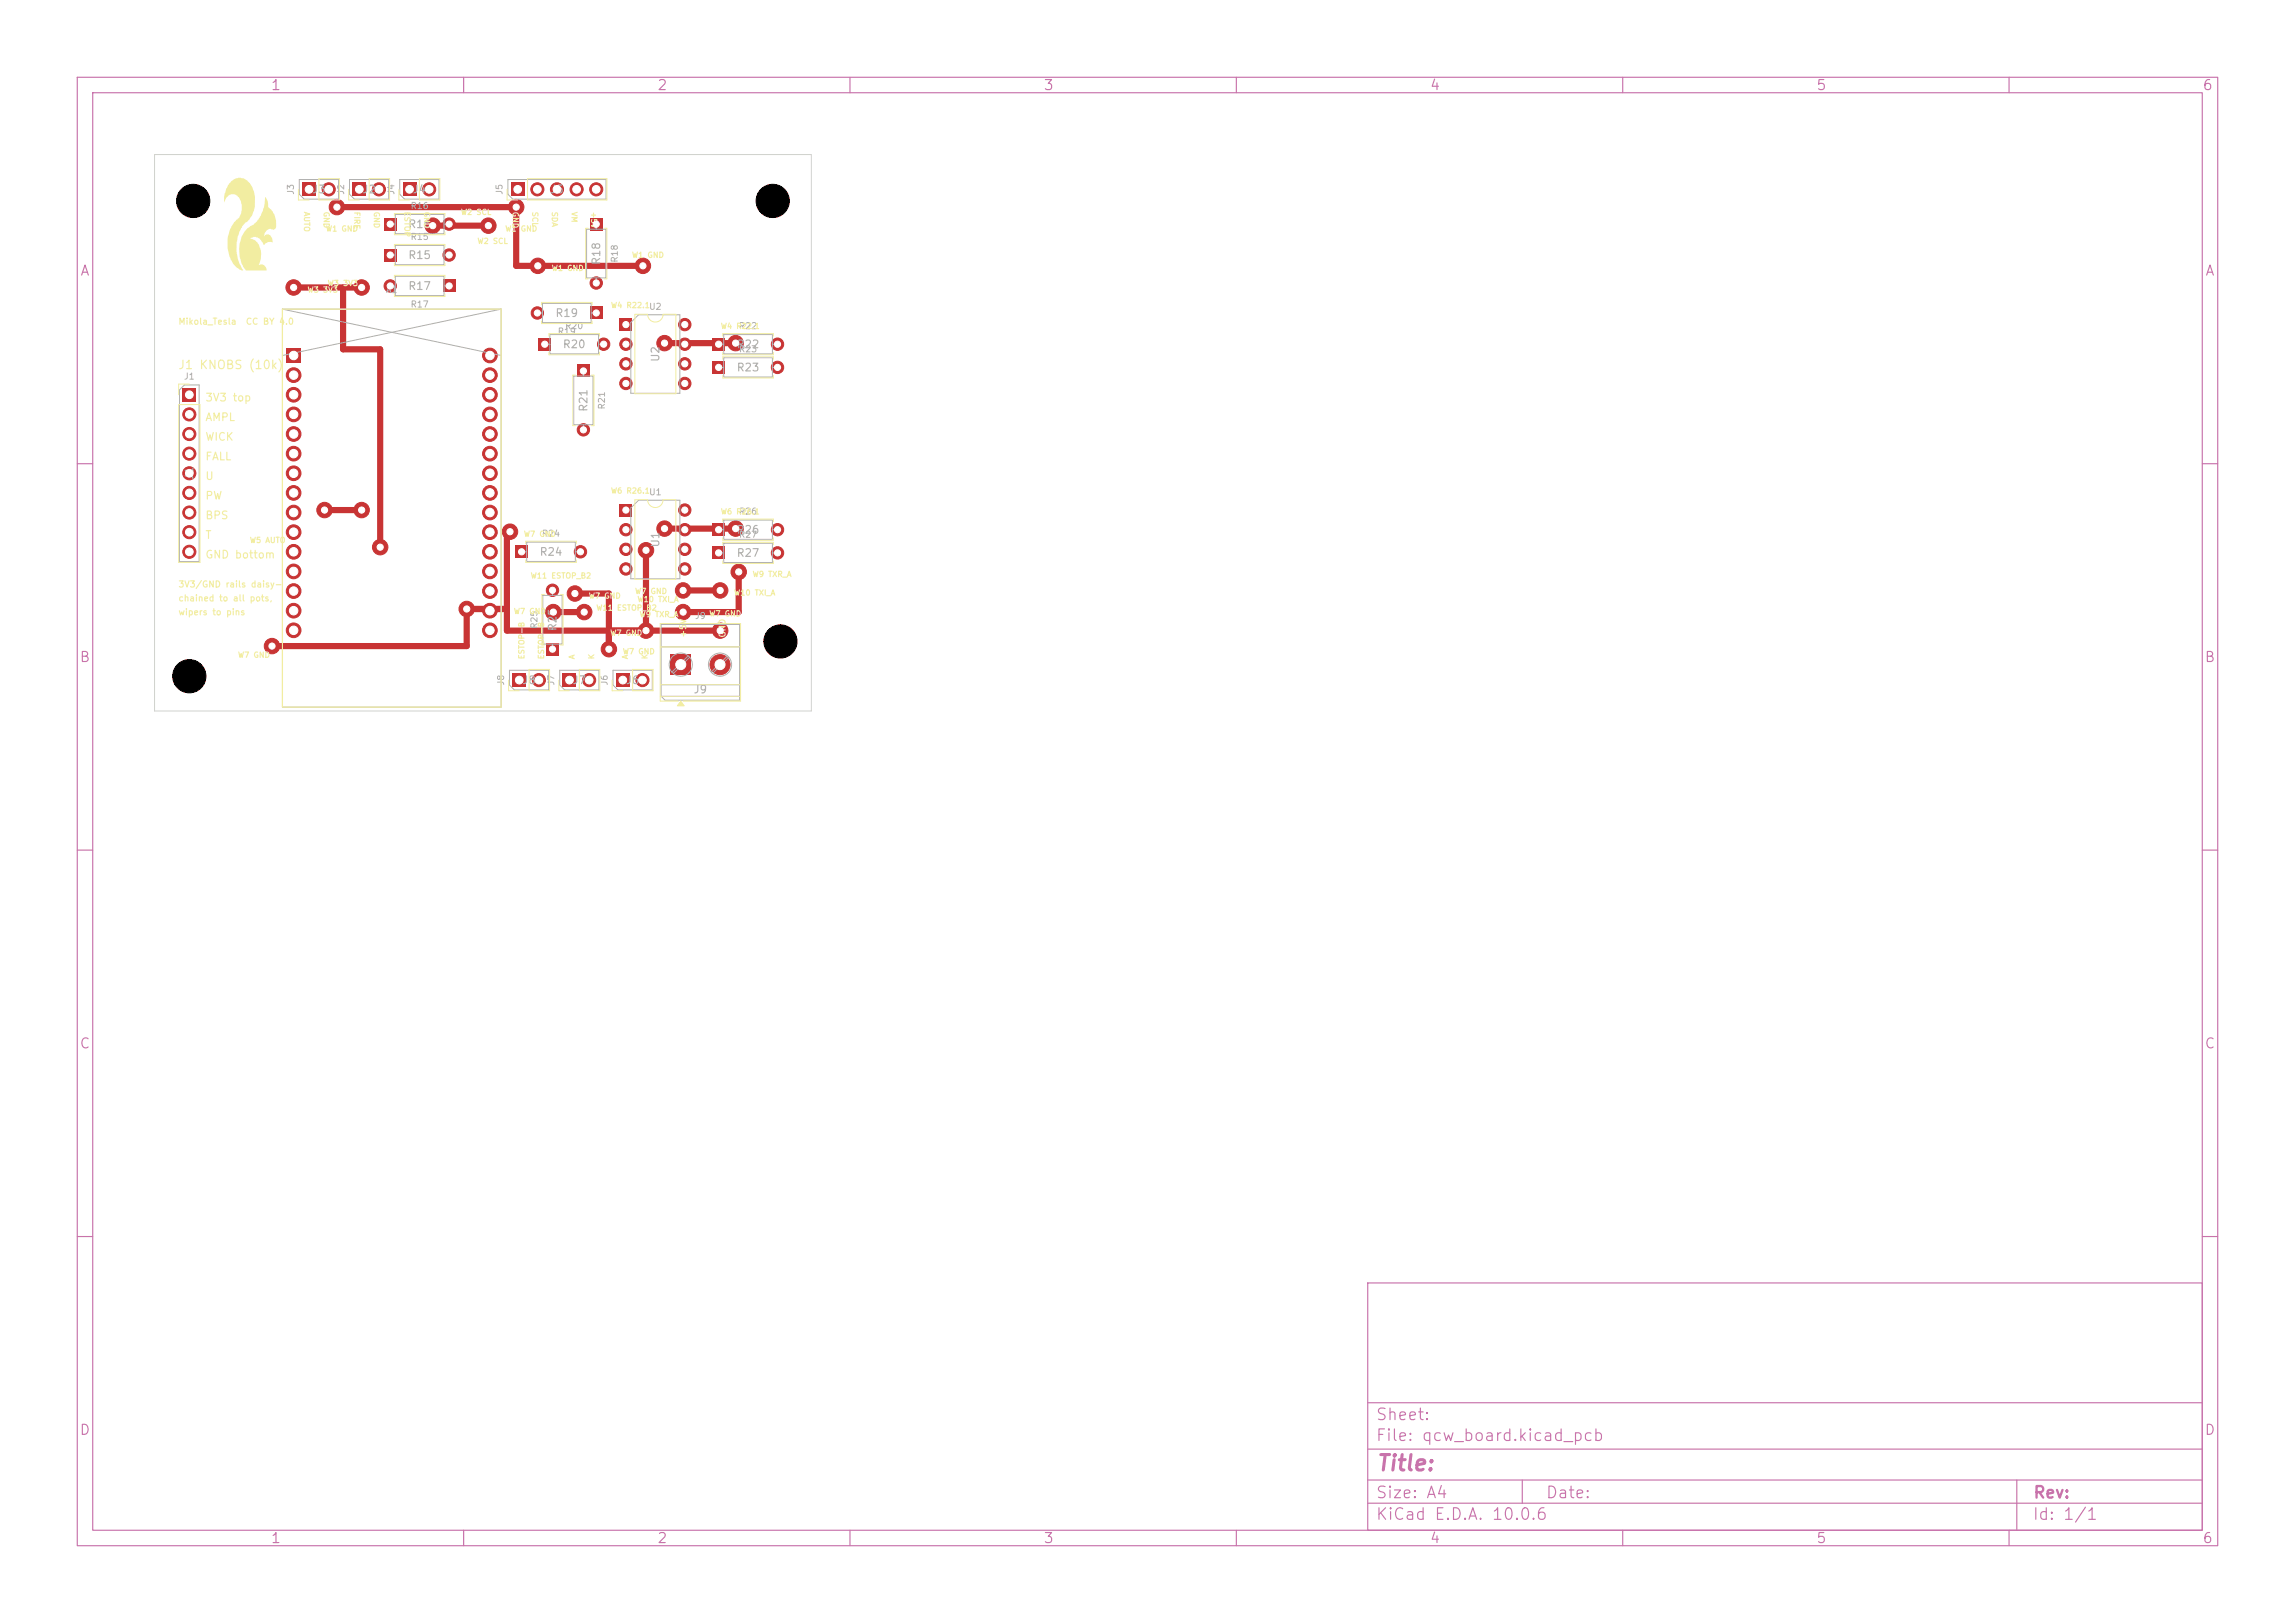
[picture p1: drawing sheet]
<svg xmlns="http://www.w3.org/2000/svg" width="297mm" height="210mm" viewBox="0 0 297 210" stroke-linecap="round" stroke-linejoin="round" font-family="sans-serif">
<defs><g id="words">
<text font-size="2" fill="#c872ab" x="178" y="190.8">Title:</text>
<g font-size="1.5" fill="#c872ab">
<text x="178" y="184.1">Sheet:</text>
<text x="178" y="186.8">File: qcw_board.kicad_pcb</text>
<text x="178" y="197">KiCad E.D.A. 10.0.6</text>
<text x="178" y="194.2">Size: A4</text>
<text x="200" y="194.2">Date:</text>
<text x="263" y="197">Id: 1/1</text>
<text x="263" y="194.2">Rev:</text>
</g>
<g font-size="1.3" fill="#c872ab">
<text x="35" y="12">1</text>
<text x="85" y="12">2</text>
<text x="135" y="12">3</text>
<text x="185" y="12">4</text>
<text x="235" y="12">5</text>
<text x="285" y="12">6</text>
<text x="10.3" y="36">A</text>
<text x="285.3" y="36">A</text>
<text x="10.2" y="86">B</text>
<text x="285.2" y="86">B</text>
<text x="10.2" y="136">C</text>
<text x="285.2" y="136">C</text>
<text x="10.2" y="186">D</text>
<text x="285.2" y="186">D</text>
<text x="35" y="200">1</text>
<text x="85" y="200">2</text>
<text x="135" y="200">3</text>
<text x="185" y="200">4</text>
<text x="235" y="200">5</text>
<text x="285" y="200">6</text>
</g>
<text font-size="1.1" fill="#f2eda1" x="23" y="48">J1 KNOBS (10k)</text>
<g font-size="1" fill="#afafaf">
<text x="40.3" y="25.3">J3</text>
<text x="46.8" y="25.3">J2</text>
<text x="52.8" y="29.8">R16</text>
<text x="53.3" y="25.3">J4</text>
<text x="71.1" y="25.3">J5</text>
<text x="52.8" y="33.8">R15</text>
<text x="77.9" y="34.4" transform="rotate(-90 77.9 34.4)">R18</text>
<text x="52.8" y="37.8">R17</text>
<text x="71.8" y="41.3">R19</text>
<text x="72.8" y="45.3">R20</text>
<text x="85.6" y="46.9" transform="rotate(-90 85.6 46.9)">U2</text>
<text x="95.3" y="45.3">R22</text>
<text x="76.3" y="53.4" transform="rotate(-90 76.3 53.4)">R21</text>
<text x="95.3" y="48.3">R23</text>
<text x="25.3" y="62.2" transform="rotate(-90 25.3 62.2)">J1</text>
<text x="85.6" y="70.9" transform="rotate(-90 85.6 70.9)">U1</text>
<text x="95.3" y="69.3">R26</text>
<text x="69.8" y="72.2">R24</text>
<text x="95.3" y="72.3">R27</text>
<text x="72.3" y="81.7" transform="rotate(-90 72.3 81.7)">R25</text>
<text x="67.5" y="88.8">J8</text>
<text x="74" y="88.8">J7</text>
<text x="80.9" y="88.8">J6</text>
<text x="89.7" y="90">J9</text>
</g>
<g font-size="1" fill="#f2eda1">
<text x="26.5" y="52.2">3V3 top</text>
<text x="26.5" y="54.7">AMPL</text>
<text x="26.5" y="57.3">WICK</text>
<text x="26.5" y="59.8">FALL</text>
<text x="26.5" y="62.3">U</text>
<text x="26.5" y="64.9">PW</text>
<text x="26.5" y="67.4">BPS</text>
<text x="26.5" y="70">T</text>
<text x="26.5" y="72.5">GND bottom</text>
</g>
<g font-size=".8" fill="#afafaf">
<text x="38.2" y="25.3" transform="rotate(-90 38.2 25.3)">J3</text>
<text x="44.7" y="25.3" transform="rotate(-90 44.7 25.3)">J2</text>
<text x="51.2" y="25.3" transform="rotate(-90 51.2 25.3)">J4</text>
<text x="53.1" y="27.2">R16</text>
<text x="65.2" y="25.3" transform="rotate(-90 65.2 25.3)">J5</text>
<text x="53.1" y="31.2">R15</text>
<text x="80.1" y="34.1" transform="rotate(-90 80.1 34.1)">R18</text>
<text x="49.9" y="38.1">A1</text>
<text x="53.1" y="40">R17</text>
<text x="83.9" y="40.3">U2</text>
<text x="72.1" y="43.5">R19</text>
<text x="73.1" y="42.8">R20</text>
<text x="95.6" y="45.8">R23</text>
<text x="95.6" y="42.8">R22</text>
<text x="23.7" y="49.3">J1</text>
<text x="78.5" y="53.1" transform="rotate(-90 78.5 53.1)">R21</text>
<text x="83.9" y="64.3">U1</text>
<text x="70.1" y="69.6">R24</text>
<text x="95.6" y="66.8">R26</text>
<text x="95.6" y="69.8">R27</text>
<text x="69.7" y="81.4" transform="rotate(-90 69.7 81.4)">R25</text>
<text x="89.9" y="80.3">J9</text>
<text x="65.4" y="88.8" transform="rotate(-90 65.4 88.8)">J8</text>
<text x="71.9" y="88.8" transform="rotate(-90 71.9 88.8)">J7</text>
<text x="78.8" y="88.8" transform="rotate(-90 78.8 88.8)">J6</text>
</g>
<g font-size=".8" fill="#f2eda1">
<text x="23" y="42.2">Mikola_Tesla</text>
<text x="31.7" y="42.2">CC BY 4.0</text>
<text x="23" y="76.2">3V3/GND rails daisy-</text>
<text x="23" y="78">chained to all pots,</text>
<text x="23" y="79.8">wipers to pins</text>
<text x="89" y="82.6" transform="rotate(-90 89 82.6)">+5V</text>
<text x="94.1" y="82.6" transform="rotate(-90 94.1 82.6)">GND</text>
</g>
<g font-size=".7" fill="#f2eda1">
<text x="39.2" y="27.3" transform="rotate(90 39.2 27.3)">AUTO</text>
<text x="41.7" y="27.3" transform="rotate(90 41.7 27.3)">GND</text>
<text x="45.7" y="27.3" transform="rotate(90 45.7 27.3)">FIRE</text>
<text x="48.2" y="27.3" transform="rotate(90 48.2 27.3)">GND</text>
<text x="52.2" y="27.3" transform="rotate(90 52.2 27.3)">ESTOP</text>
<text x="54.7" y="27.3" transform="rotate(90 54.7 27.3)">GND</text>
<text x="59.6" y="28">W2 SCL</text>
<text x="66.2" y="27.3" transform="rotate(90 66.2 27.3)">GND</text>
<text x="68.7" y="27.3" transform="rotate(90 68.7 27.3)">SCL</text>
<text x="71.3" y="27.3" transform="rotate(90 71.3 27.3)">SDA</text>
<text x="73.8" y="27.3" transform="rotate(90 73.8 27.3)">VM</text>
<text x="76.3" y="27.3" transform="rotate(90 76.3 27.3)">+5V</text>
<text x="42.1" y="30.1">W1 GND</text>
<text x="61.7" y="31.7">W2 SCL</text>
<text x="65.3" y="30.1">W1</text>
<text x="67.3" y="30.1">GND</text>
<text x="71.3" y="35.2">W1 GND</text>
<text x="81.7" y="33.5">W1 GND</text>
<text x="39.7" y="38">W3 3V3</text>
<text x="42.3" y="37.2">W3 3V3</text>
<text x="79" y="40">W4 R22.1</text>
<text x="93.2" y="42.7">W4 R22.1</text>
<text x="79" y="64">W6 R26.1</text>
<text x="32.3" y="70.4">W5 AUTO</text>
<text x="67.7" y="69.6">W7 GND</text>
<text x="93.2" y="66.7">W6 R26.1</text>
<text x="68.6" y="75">W11 ESTOP_B2</text>
<text x="76.1" y="77.6">W7 GND</text>
<text x="82.1" y="77">W7</text>
<text x="84.1" y="77">GND</text>
<text x="94.9" y="77.2">W10 TXI_A</text>
<text x="97.3" y="74.8">W9 TXR_A</text>
<text x="66.4" y="79.6">W7 GND</text>
<text x="77.1" y="79.2">W11 ESTOP_B2</text>
<text x="78.9" y="82.4">W7 GND</text>
<text x="82.4" y="78.1">W10 TXI_A</text>
<text x="82.7" y="80">W9 TXR_A</text>
<text x="91.7" y="79.9">W7 GND</text>
<text x="30.7" y="85.3">W7 GND</text>
<text x="68" y="85.4" transform="rotate(-90 68 85.4)">ESTOP-B</text>
<text x="70.6" y="85.4" transform="rotate(-90 70.6 85.4)">ESTOP-B</text>
<text x="74.5" y="85.4" transform="rotate(-90 74.5 85.4)">A</text>
<text x="77.1" y="85.4" transform="rotate(-90 77.1 85.4)">K</text>
<text x="80.5" y="84.8">W7 GND</text>
<text x="81.4" y="85.4" transform="rotate(-90 81.4 85.4)">A</text>
<text x="84" y="85.4" transform="rotate(-90 84 85.4)">K</text>
</g>
</g></defs>
<g fill="none" stroke="#c872ab" stroke-width=".15">
<path d="M10 10h277v190h-277zM12 12h273v186h-273zM60 10v2M110 10v2M160 10v2M210 10v2M260 10v2M10 60h2M285 60h2M10 110h2M285 110h2M10 160h2"/>
<path d="M177 166h108v32h-108zM285 160h2M60 198v2M110 198v2M160 198v2M177 194.5h108M177 191.5h108M177 187.5h108M177 181.5h108M197 191.5v3M210 198v2M260 198v2"/>
<path d="M261 191.5v6.5"/>
</g>
<path d="M86.8 84.7h2.6v2.6h-2.6z" fill="#c83434"/>
<circle cx="93.2" cy="86" r="1.3" fill="#c83434" stroke="#c83434" stroke-width=".13"/>
<path d="M52.1 23.7h1.7v1.7h-1.7z" fill="#c83434"/>
<circle cx="55.5" cy="24.5" r=".85" fill="#c83434" stroke="#c83434" stroke-width=".13"/>
<path d="M23.6 50.2h1.8v1.7h-1.8z" fill="#c83434"/>
<g fill="#c83434" stroke="#c83434" stroke-width=".13">
<circle cx="24.5" cy="53.6" r=".85"/>
<circle cx="24.5" cy="56.2" r=".85"/>
<circle cx="24.5" cy="58.7" r=".85"/>
<circle cx="24.5" cy="61.2" r=".85"/>
<circle cx="24.5" cy="63.8" r=".85"/>
<circle cx="24.5" cy="66.3" r=".85"/>
<circle cx="24.5" cy="68.9" r=".85"/>
<circle cx="24.5" cy="71.4" r=".85"/>
</g>
<path d="M39.1 23.7h1.7v1.7h-1.7z" fill="#c83434"/>
<circle cx="42.5" cy="24.5" r=".85" fill="#c83434" stroke="#c83434" stroke-width=".13"/>
<path d="M74.7 47.2h1.6v1.6h-1.6z" fill="#c83434"/>
<circle cx="75.5" cy="55.6" r=".8" fill="#c83434" stroke="#c83434" stroke-width=".13"/>
<path d="M69.7 43.7h1.6v1.6h-1.6z" fill="#c83434"/>
<circle cx="78.1" cy="44.5" r=".8" fill="#c83434" stroke="#c83434" stroke-width=".13"/>
<path d="M49.7 32.2h1.6v1.6h-1.6z" fill="#c83434"/>
<circle cx="58.1" cy="33" r=".8" fill="#c83434" stroke="#c83434" stroke-width=".13"/>
<path d="M79.8 87.2h1.7v1.7h-1.7z" fill="#c83434"/>
<circle cx="83.1" cy="88" r=".85" fill="#c83434" stroke="#c83434" stroke-width=".13"/>
<path d="M37 45.1h1.9v1.9h-1.9z" fill="#c83434"/>
<g fill="#c83434" stroke="#c83434" stroke-width=".13">
<circle cx="38" cy="48.5" r=".95"/>
<circle cx="38" cy="51.1" r=".95"/>
<circle cx="38" cy="53.6" r=".95"/>
<circle cx="38" cy="56.2" r=".95"/>
<circle cx="38" cy="58.7" r=".95"/>
<circle cx="38" cy="61.2" r=".95"/>
<circle cx="38" cy="63.8" r=".95"/>
<circle cx="38" cy="66.3" r=".95"/>
<circle cx="38" cy="68.9" r=".95"/>
<circle cx="38" cy="71.4" r=".95"/>
<circle cx="38" cy="73.9" r=".95"/>
<circle cx="38" cy="76.5" r=".95"/>
<circle cx="38" cy="79" r=".95"/>
<circle cx="38" cy="81.6" r=".95"/>
<circle cx="63.4" cy="46" r=".95"/>
<circle cx="63.4" cy="48.5" r=".95"/>
<circle cx="63.4" cy="51.1" r=".95"/>
<circle cx="63.4" cy="53.6" r=".95"/>
<circle cx="63.4" cy="56.2" r=".95"/>
<circle cx="63.4" cy="58.7" r=".95"/>
<circle cx="63.4" cy="61.2" r=".95"/>
<circle cx="63.4" cy="63.8" r=".95"/>
<circle cx="63.4" cy="66.3" r=".95"/>
<circle cx="63.4" cy="68.9" r=".95"/>
<circle cx="63.4" cy="71.4" r=".95"/>
<circle cx="63.4" cy="73.9" r=".95"/>
<circle cx="63.4" cy="76.5" r=".95"/>
<circle cx="63.4" cy="79" r=".95"/>
<circle cx="63.4" cy="81.6" r=".95"/>
</g>
<path d="M80.2 65.2h1.6v1.6h-1.6z" fill="#c83434"/>
<g fill="#c83434" stroke="#c83434" stroke-width=".13">
<circle cx="81" cy="68.5" r=".8"/>
<circle cx="81" cy="71.1" r=".8"/>
<circle cx="81" cy="73.6" r=".8"/>
<circle cx="88.6" cy="73.6" r=".8"/>
<circle cx="88.6" cy="71.1" r=".8"/>
<circle cx="88.6" cy="68.5" r=".8"/>
<circle cx="88.6" cy="66" r=".8"/>
</g>
<path d="M66.1 23.7h1.7v1.7h-1.7z" fill="#c83434"/>
<g fill="#c83434" stroke="#c83434" stroke-width=".13">
<circle cx="69.5" cy="24.5" r=".85"/>
<circle cx="72.1" cy="24.5" r=".85"/>
<circle cx="74.6" cy="24.5" r=".85"/>
<circle cx="77.2" cy="24.5" r=".85"/>
</g>
<path d="M92.2 67.7h1.6v1.6h-1.6z" fill="#c83434"/>
<circle cx="100.6" cy="68.5" r=".8" fill="#c83434" stroke="#c83434" stroke-width=".13"/>
<path d="M80.2 41.2h1.6v1.6h-1.6z" fill="#c83434"/>
<g fill="#c83434" stroke="#c83434" stroke-width=".13">
<circle cx="81" cy="44.5" r=".8"/>
<circle cx="81" cy="47.1" r=".8"/>
<circle cx="81" cy="49.6" r=".8"/>
<circle cx="88.6" cy="49.6" r=".8"/>
<circle cx="88.6" cy="47.1" r=".8"/>
<circle cx="88.6" cy="44.5" r=".8"/>
<circle cx="88.6" cy="42" r=".8"/>
</g>
<path d="M92.2 70.7h1.6v1.6h-1.6z" fill="#c83434"/>
<circle cx="100.6" cy="71.5" r=".8" fill="#c83434" stroke="#c83434" stroke-width=".13"/>
<path d="M92.2 46.7h1.6v1.6h-1.6z" fill="#c83434"/>
<circle cx="100.6" cy="47.5" r=".8" fill="#c83434" stroke="#c83434" stroke-width=".13"/>
<path d="M70.7 83.2h1.6v1.6h-1.6z" fill="#c83434"/>
<circle cx="71.5" cy="76.4" r=".8" fill="#c83434" stroke="#c83434" stroke-width=".13"/>
<path d="M66.7 70.6h1.6v1.6h-1.6z" fill="#c83434"/>
<circle cx="75.1" cy="71.4" r=".8" fill="#c83434" stroke="#c83434" stroke-width=".13"/>
<path d="M66.3 87.2h1.7v1.7h-1.7z" fill="#c83434"/>
<circle cx="69.7" cy="88" r=".85" fill="#c83434" stroke="#c83434" stroke-width=".13"/>
<path d="M92.2 43.7h1.6v1.6h-1.6z" fill="#c83434"/>
<circle cx="100.6" cy="44.5" r=".8" fill="#c83434" stroke="#c83434" stroke-width=".13"/>
<path d="M76.4 28.2h1.6v1.6h-1.6z" fill="#c83434"/>
<circle cx="77.2" cy="36.6" r=".8" fill="#c83434" stroke="#c83434" stroke-width=".13"/>
<path d="M76.4 39.7h1.6v1.6h-1.6z" fill="#c83434"/>
<circle cx="69.5" cy="40.5" r=".8" fill="#c83434" stroke="#c83434" stroke-width=".13"/>
<path d="M57.3 36.2h1.6v1.6h-1.6z" fill="#c83434"/>
<circle cx="50.5" cy="37" r=".8" fill="#c83434" stroke="#c83434" stroke-width=".13"/>
<path d="M72.8 87.2h1.8v1.7h-1.8z" fill="#c83434"/>
<circle cx="76.2" cy="88" r=".85" fill="#c83434" stroke="#c83434" stroke-width=".13"/>
<path d="M45.7 23.7h1.6v1.7h-1.6z" fill="#c83434"/>
<circle cx="49" cy="24.5" r=".85" fill="#c83434" stroke="#c83434" stroke-width=".13"/>
<path d="M49.7 28.2h1.6v1.6h-1.6z" fill="#c83434"/>
<g fill="#c83434" stroke="#c83434" stroke-width=".13">
<circle cx="58.1" cy="29" r=".8"/>
<circle cx="78.8" cy="84" r="1"/>
<circle cx="35.2" cy="83.6" r="1"/>
<circle cx="66" cy="68.8" r="1"/>
<circle cx="74.4" cy="76.8" r="1"/>
<circle cx="93.2" cy="81.6" r="1"/>
<circle cx="43.6" cy="26.8" r="1"/>
<circle cx="66.8" cy="26.8" r="1"/>
<circle cx="60.4" cy="78.8" r="1"/>
<circle cx="83.2" cy="34.4" r="1"/>
<circle cx="83.6" cy="71.2" r="1"/>
<circle cx="83.6" cy="81.6" r="1"/>
<circle cx="69.6" cy="34.4" r="1"/>
<circle cx="46.8" cy="37.2" r="1"/>
<circle cx="49.2" cy="70.8" r="1"/>
<circle cx="38" cy="37.2" r="1"/>
<circle cx="42" cy="66" r="1"/>
<circle cx="46.8" cy="66" r="1"/>
<circle cx="95.6" cy="74" r="1"/>
<circle cx="88.4" cy="79.2" r="1"/>
<circle cx="63.2" cy="29.2" r="1"/>
<circle cx="56" cy="29.2" r="1"/>
<circle cx="71.6" cy="79.2" r="1"/>
<circle cx="75.6" cy="79.2" r="1"/>
<circle cx="95.2" cy="68.4" r="1"/>
<circle cx="86" cy="68.4" r="1"/>
<circle cx="93.2" cy="76.4" r="1"/>
<circle cx="88.4" cy="76.4" r="1"/>
<circle cx="86" cy="44.4" r="1"/>
<circle cx="95.2" cy="44.4" r="1"/>
</g>
<g fill="none" stroke="#c83434" stroke-width=".8">
<path d="M38 37.2h8.8M43.6 26.8h23.2v7.6h16.4M44.4 37.2v8h4.8v25.6M56 29.2h7.2M86 44.4h9.2M42 66h4.8M65.6 78.8h-5.2v4.8h-25.2M66 68.8h-.4v12.8h27.6M71.6 79.2h4M74.4 76.8h4.4v7.2M83.6 71.2v10.4M86 68.4h9.2"/>
<path d="M88.4 76.4h4.8M95.6 74v5.2h-7.2"/>
</g>
<g fill="none" stroke="#afafaf" stroke-width=".13">
<path d="M38.7 23.2h5.1v2.6h-4.4l-.7-.7zM45.2 23.2h5.1v2.6h-4.4l-.7-.7zM50.5 33h.7M50.5 37h.7M50.5 29h.7M51.2 31.8h6.3v2.5h-6.3zM51.2 35.7h6.3v2.6h-6.3zM51.2 27.8h6.3v2.4h-6.3zM51.7 23.2h5.1v2.6h-4.4l-.7-.7zM57.5 33h.6M57.5 37h.6M57.5 29h.6"/>
<path d="M65.7 23.2h12.7v2.6h-12l-.7-.7zM70.2 39.3h6.3v2.4h-6.3zM75.9 29.7h2.5v6.3h-2.5zM77.2 29v.7M77.2 36v.6M23.2 50.4l.7-.6h1.9v22.9h-2.6zM36.5 40h28.3M36.5 40l28.3 6M36.5 40v51.5h28.3v-51.5M64.8 40l-28.3 6M69.5 40.5h.7M70.5 44.5h.7"/>
<path d="M71.2 43.3h6.3v2.5h-6.3zM74.3 48.7h2.4v6.3h-2.4zM75.5 48v.7M75.5 55v.6M76.5 40.5h.7M77.5 44.5h.6M82.6 40.7h5.4v10.2h-6.4v-9.2zM93 44.5h.7M93 47.5h.7M93.7 46.3h6.3v2.5h-6.3zM93.7 43.3h6.3v2.5h-6.3zM100 44.5h.6"/>
<path d="M100 47.5h.6M67.5 71.4h.7M68.2 70.1h6.3v2.6h-6.3zM70.3 77h2.4v6.3h-2.4zM71.5 76.4v.6M74.5 71.4h.6M81.6 65.7l1-1h5.4v10.2h-6.4zM93 68.5h.7M93 71.5h.7M93.7 67.3h6.3v2.5h-6.3zM93.7 70.3h6.3v2.5h-6.3zM100 68.5h.6"/>
<path d="M100 71.5h.6M65.9 86.7h5.1v2.6h-4.4l-.7-.7zM71.5 83.3v.7M72.4 86.7h5.1v2.6h-4.4l-.7-.7zM79.3 86.7h5.1v2.6h-4.4l-.7-.7zM85.6 80.8h10.1v9.8h-9.6l-.5-.5zM85.6 83.7h10.1M85.6 88.6h10.1M85.6 90.1h10.1M89.1 84.9l-2.1 2.1M89.2 85l-2.1 2.1M94.1 84.9l-2.1 2.1"/>
<path d="M94.3 85l-2.1 2.1"/>
<circle cx="88.1" cy="86" r="1.5"/>
<circle cx="93.2" cy="86" r="1.5"/>
</g>
<g fill="#f2eda1">
<path d="M29.7 23.7a1.79 1.79 0 0 1 1.8-.6 2.95 2.95 0 0 1 1.3 1.6 4 4 0 0 1-.5 3.7h-.1a4.6 4.6 0 0 0-1.4 2.2l-.2 .7v1.3l.1 .3a4.5 4.5 0 0 0 .8 2v.1h-.3a2.6 2.6 0 0 1-1.4-1.7 4.3 4.3 0 0 1-.2-2.8l.3-1.2 .4-.6 .4-.3a2.2 2.2 0 0 0 .1-2.9l-.2-.3-.2-.1-.7 .1-.5 .5-.2 .5a3.6 3.6 0 0 1 .7-2.5z"/>
<path d="M34.3 25.5a1.47 1.47 0 0 1 .4 1.3l.2 .2a2.69 2.69 0 0 1 .8 2.6l-.3 .1h-.1a.78 .78 0 0 0-.8 .1 .78 .78 0 0 0-.3 .8l.2-.3 .4 .1a.89 .89 0 0 1 .5 1 1.11 1.11 0 0 0-1.2 .3 1.78 1.78 0 0 0-1-1h-.3l-.4 .1v.1a1.57 1.57 0 0 1 1.1 .7 2.94 2.94 0 0 1 0 2.7l.3-.1 .3 .1 .3 .3 .1 .4h-2.7l-.5-.9-.2-.7a4 4 0 0 1-.1-1.8l.1-.3a3.5 3.5 0 0 1 .8-1.6l.1-.1a4.2 4.2 0 0 0 2.1-2.7z"/>
</g>
<path d="M85.4 83.7h10.4M85.4 88.6h10.4M85.4 90.1h10.4M87.8 90.7h-2.4v-10h10.4v10h-7.4M88.1 90.7l.4 .6h-.8z" fill="none" stroke="#f2eda1" stroke-width=".13"/>
<path d="M88.1 90.7l.4 .6h-.8z" fill="#f2eda1"/>
<g fill="none" stroke="#f2eda1" stroke-width=".13">
<path d="M38.6 24.5v1.4h1.4M41.3 23.1h2.6v2.8h-2.6zM45.1 24.5v1.4h1.4M47.8 23.1h2.6v2.8h-2.6zM51 32v-.4h6.6v.4M51 28v-.4h6.6v.4M51 30v.4h6.6v-.4M51 34v.4h6.6v-.4M51 36v-.4h6.6v.4M51 38v.4h6.6v-.4M51.6 24.5v1.4h1.4M54.3 23.1h2.6v2.8h-2.6z"/>
<path d="M65.6 24.5v1.4h1.4M68.3 23.1h10.2v2.8h-10.2zM70.1 39.5v-.4h6.5v.4M76.1 29.5h-.3v6.6h.3M78.2 29.5h.3v6.6h-.3M23.1 52.4h2.8v20.4h-2.8zM24.5 49.7h-1.4v1.4M70.1 41.5v.4h6.5v-.4M71 43.5v-.3h6.6v.3M71 45.6v.3h6.6v-.3M74.5 48.5h-.4v6.6h.4M76.5 48.5h.4v6.6h-.4"/>
<path d="M82.2 40.7h1.6a1 1 0 0 0 1 1 1 1 0 0 0 1-1h1.7v10.3h-5.3zM93.5 43.5v-.3h6.6v.3M93.5 45.6v.3h6.6v-.3M93.5 46.5v-.3h6.6v.3M93.5 48.6v.3h6.6v-.3M68 70.4v-.4h6.6v.4M68 72.4v.4h6.6v-.4M70.5 76.9h-.4v6.6h.4M72.5 76.9h.4v6.6h-.4M82.2 64.7h1.6a1 1 0 0 0 1 1 1 1 0 0 0 1-1h1.7v10.3h-5.3zM93.5 67.5v-.3h6.6v.3M93.5 69.6v.3h6.6v-.3"/>
<path d="M93.5 70.5v-.3h6.6v.3M93.5 72.6v.3h6.6v-.3M65.8 88v1.4h1.4M68.5 86.6h2.6v2.8h-2.6zM72.3 88v1.4h1.4M75 86.6h2.6v2.8h-2.6zM79.2 88v1.4h1.4M81.9 86.6h2.6v2.8h-2.6z"/>
</g>
<path d="M36.5 40h28.3v51.5h-28.3z" fill="none" stroke="#f2eda1" stroke-width=".15"/>
<path d="M20 20h85v72h-85z" fill="none" stroke="#d0d2cd" stroke-width=".13"/>
<g fill="#fff" stroke="#fff" stroke-width=".13">
<circle cx="78.8" cy="84" r=".4"/>
<circle cx="35.2" cy="83.6" r=".4"/>
<circle cx="66" cy="68.8" r=".4"/>
<circle cx="74.4" cy="76.8" r=".4"/>
<circle cx="93.2" cy="81.6" r=".4"/>
<circle cx="43.6" cy="26.8" r=".4"/>
<circle cx="66.8" cy="26.8" r=".4"/>
<circle cx="60.4" cy="78.8" r=".4"/>
<circle cx="83.2" cy="34.4" r=".4"/>
<circle cx="83.6" cy="71.2" r=".4"/>
<circle cx="83.6" cy="81.6" r=".4"/>
<circle cx="69.6" cy="34.4" r=".4"/>
<circle cx="46.8" cy="37.2" r=".4"/>
<circle cx="49.2" cy="70.8" r=".4"/>
<circle cx="38" cy="37.2" r=".4"/>
<circle cx="42" cy="66" r=".4"/>
<circle cx="46.8" cy="66" r=".4"/>
<circle cx="95.6" cy="74" r=".4"/>
<circle cx="88.4" cy="79.2" r=".4"/>
<circle cx="63.2" cy="29.2" r=".4"/>
<circle cx="56" cy="29.2" r=".4"/>
<circle cx="71.6" cy="79.2" r=".4"/>
<circle cx="75.6" cy="79.2" r=".4"/>
<circle cx="95.2" cy="68.4" r=".4"/>
<circle cx="86" cy="68.4" r=".4"/>
<circle cx="93.2" cy="76.4" r=".4"/>
<circle cx="88.4" cy="76.4" r=".4"/>
<circle cx="86" cy="44.4" r=".4"/>
<circle cx="95.2" cy="44.4" r=".4"/>
<circle cx="88.1" cy="86" r=".65"/>
<circle cx="93.2" cy="86" r=".65"/>
<circle cx="53" cy="24.5" r=".5"/>
<circle cx="55.5" cy="24.5" r=".5"/>
<circle cx="24.5" cy="51.1" r=".5"/>
<circle cx="24.5" cy="53.6" r=".5"/>
<circle cx="24.5" cy="56.2" r=".5"/>
<circle cx="24.5" cy="58.7" r=".5"/>
<circle cx="24.5" cy="61.2" r=".5"/>
<circle cx="24.5" cy="63.8" r=".5"/>
<circle cx="24.5" cy="66.3" r=".5"/>
<circle cx="24.5" cy="68.9" r=".5"/>
<circle cx="24.5" cy="71.4" r=".5"/>
<circle cx="40" cy="24.5" r=".5"/>
<circle cx="42.5" cy="24.5" r=".5"/>
<circle cx="75.5" cy="48" r=".4"/>
<circle cx="75.5" cy="55.6" r=".4"/>
<circle cx="70.5" cy="44.5" r=".4"/>
<circle cx="78.1" cy="44.5" r=".4"/>
<circle cx="50.5" cy="33" r=".4"/>
<circle cx="58.1" cy="33" r=".4"/>
<circle cx="80.6" cy="88" r=".5"/>
<circle cx="83.1" cy="88" r=".5"/>
<circle cx="38" cy="46" r=".55"/>
<circle cx="38" cy="48.5" r=".55"/>
<circle cx="38" cy="51.1" r=".55"/>
<circle cx="38" cy="53.6" r=".55"/>
<circle cx="38" cy="56.2" r=".55"/>
<circle cx="38" cy="58.7" r=".55"/>
<circle cx="38" cy="61.2" r=".55"/>
<circle cx="38" cy="63.8" r=".55"/>
<circle cx="38" cy="66.3" r=".55"/>
<circle cx="38" cy="68.9" r=".55"/>
<circle cx="38" cy="71.4" r=".55"/>
<circle cx="38" cy="73.9" r=".55"/>
<circle cx="38" cy="76.5" r=".55"/>
<circle cx="38" cy="79" r=".55"/>
<circle cx="38" cy="81.6" r=".55"/>
<circle cx="63.4" cy="46" r=".55"/>
<circle cx="63.4" cy="48.5" r=".55"/>
<circle cx="63.4" cy="51.1" r=".55"/>
<circle cx="63.4" cy="53.6" r=".55"/>
<circle cx="63.4" cy="56.2" r=".55"/>
<circle cx="63.4" cy="58.7" r=".55"/>
<circle cx="63.4" cy="61.2" r=".55"/>
<circle cx="63.4" cy="63.8" r=".55"/>
<circle cx="63.4" cy="66.3" r=".55"/>
<circle cx="63.4" cy="68.9" r=".55"/>
<circle cx="63.4" cy="71.4" r=".55"/>
<circle cx="63.4" cy="73.9" r=".55"/>
<circle cx="63.4" cy="76.5" r=".55"/>
<circle cx="63.4" cy="79" r=".55"/>
<circle cx="63.4" cy="81.6" r=".55"/>
<circle cx="81" cy="66" r=".4"/>
<circle cx="81" cy="68.5" r=".4"/>
<circle cx="81" cy="71.1" r=".4"/>
<circle cx="81" cy="73.6" r=".4"/>
<circle cx="88.6" cy="73.6" r=".4"/>
<circle cx="88.6" cy="71.1" r=".4"/>
<circle cx="88.6" cy="68.5" r=".4"/>
<circle cx="88.6" cy="66" r=".4"/>
<circle cx="67" cy="24.5" r=".5"/>
<circle cx="69.5" cy="24.5" r=".5"/>
<circle cx="72.1" cy="24.5" r=".5"/>
<circle cx="74.6" cy="24.5" r=".5"/>
<circle cx="77.2" cy="24.5" r=".5"/>
<circle cx="93" cy="68.5" r=".4"/>
<circle cx="100.6" cy="68.5" r=".4"/>
<circle cx="81" cy="42" r=".4"/>
<circle cx="81" cy="44.5" r=".4"/>
<circle cx="81" cy="47.1" r=".4"/>
<circle cx="81" cy="49.6" r=".4"/>
<circle cx="88.6" cy="49.6" r=".4"/>
<circle cx="88.6" cy="47.1" r=".4"/>
<circle cx="88.6" cy="44.5" r=".4"/>
<circle cx="88.6" cy="42" r=".4"/>
<circle cx="93" cy="71.5" r=".4"/>
<circle cx="100.6" cy="71.5" r=".4"/>
<circle cx="93" cy="47.5" r=".4"/>
<circle cx="100.6" cy="47.5" r=".4"/>
<circle cx="71.5" cy="84" r=".4"/>
<circle cx="71.5" cy="76.4" r=".4"/>
<circle cx="67.5" cy="71.4" r=".4"/>
<circle cx="75.1" cy="71.4" r=".4"/>
<circle cx="67.2" cy="88" r=".5"/>
<circle cx="69.7" cy="88" r=".5"/>
<circle cx="93" cy="44.5" r=".4"/>
<circle cx="100.6" cy="44.5" r=".4"/>
<circle cx="77.2" cy="29" r=".4"/>
<circle cx="77.2" cy="36.6" r=".4"/>
<circle cx="77.2" cy="40.5" r=".4"/>
<circle cx="69.5" cy="40.5" r=".4"/>
<circle cx="58.1" cy="37" r=".4"/>
<circle cx="50.5" cy="37" r=".4"/>
<circle cx="73.7" cy="88" r=".5"/>
<circle cx="76.2" cy="88" r=".5"/>
<circle cx="46.5" cy="24.5" r=".5"/>
<circle cx="49" cy="24.5" r=".5"/>
<circle cx="50.5" cy="29" r=".4"/>
<circle cx="58.1" cy="29" r=".4"/>
</g>
<g fill="#000" stroke="#000" stroke-width=".13">
<circle cx="25" cy="26" r="2.15"/>
<circle cx="100" cy="26" r="2.15"/>
<circle cx="24.5" cy="87.5" r="2.15"/>
<circle cx="101" cy="83" r="2.15"/>
</g>
<use href="#words"/>
</svg>
